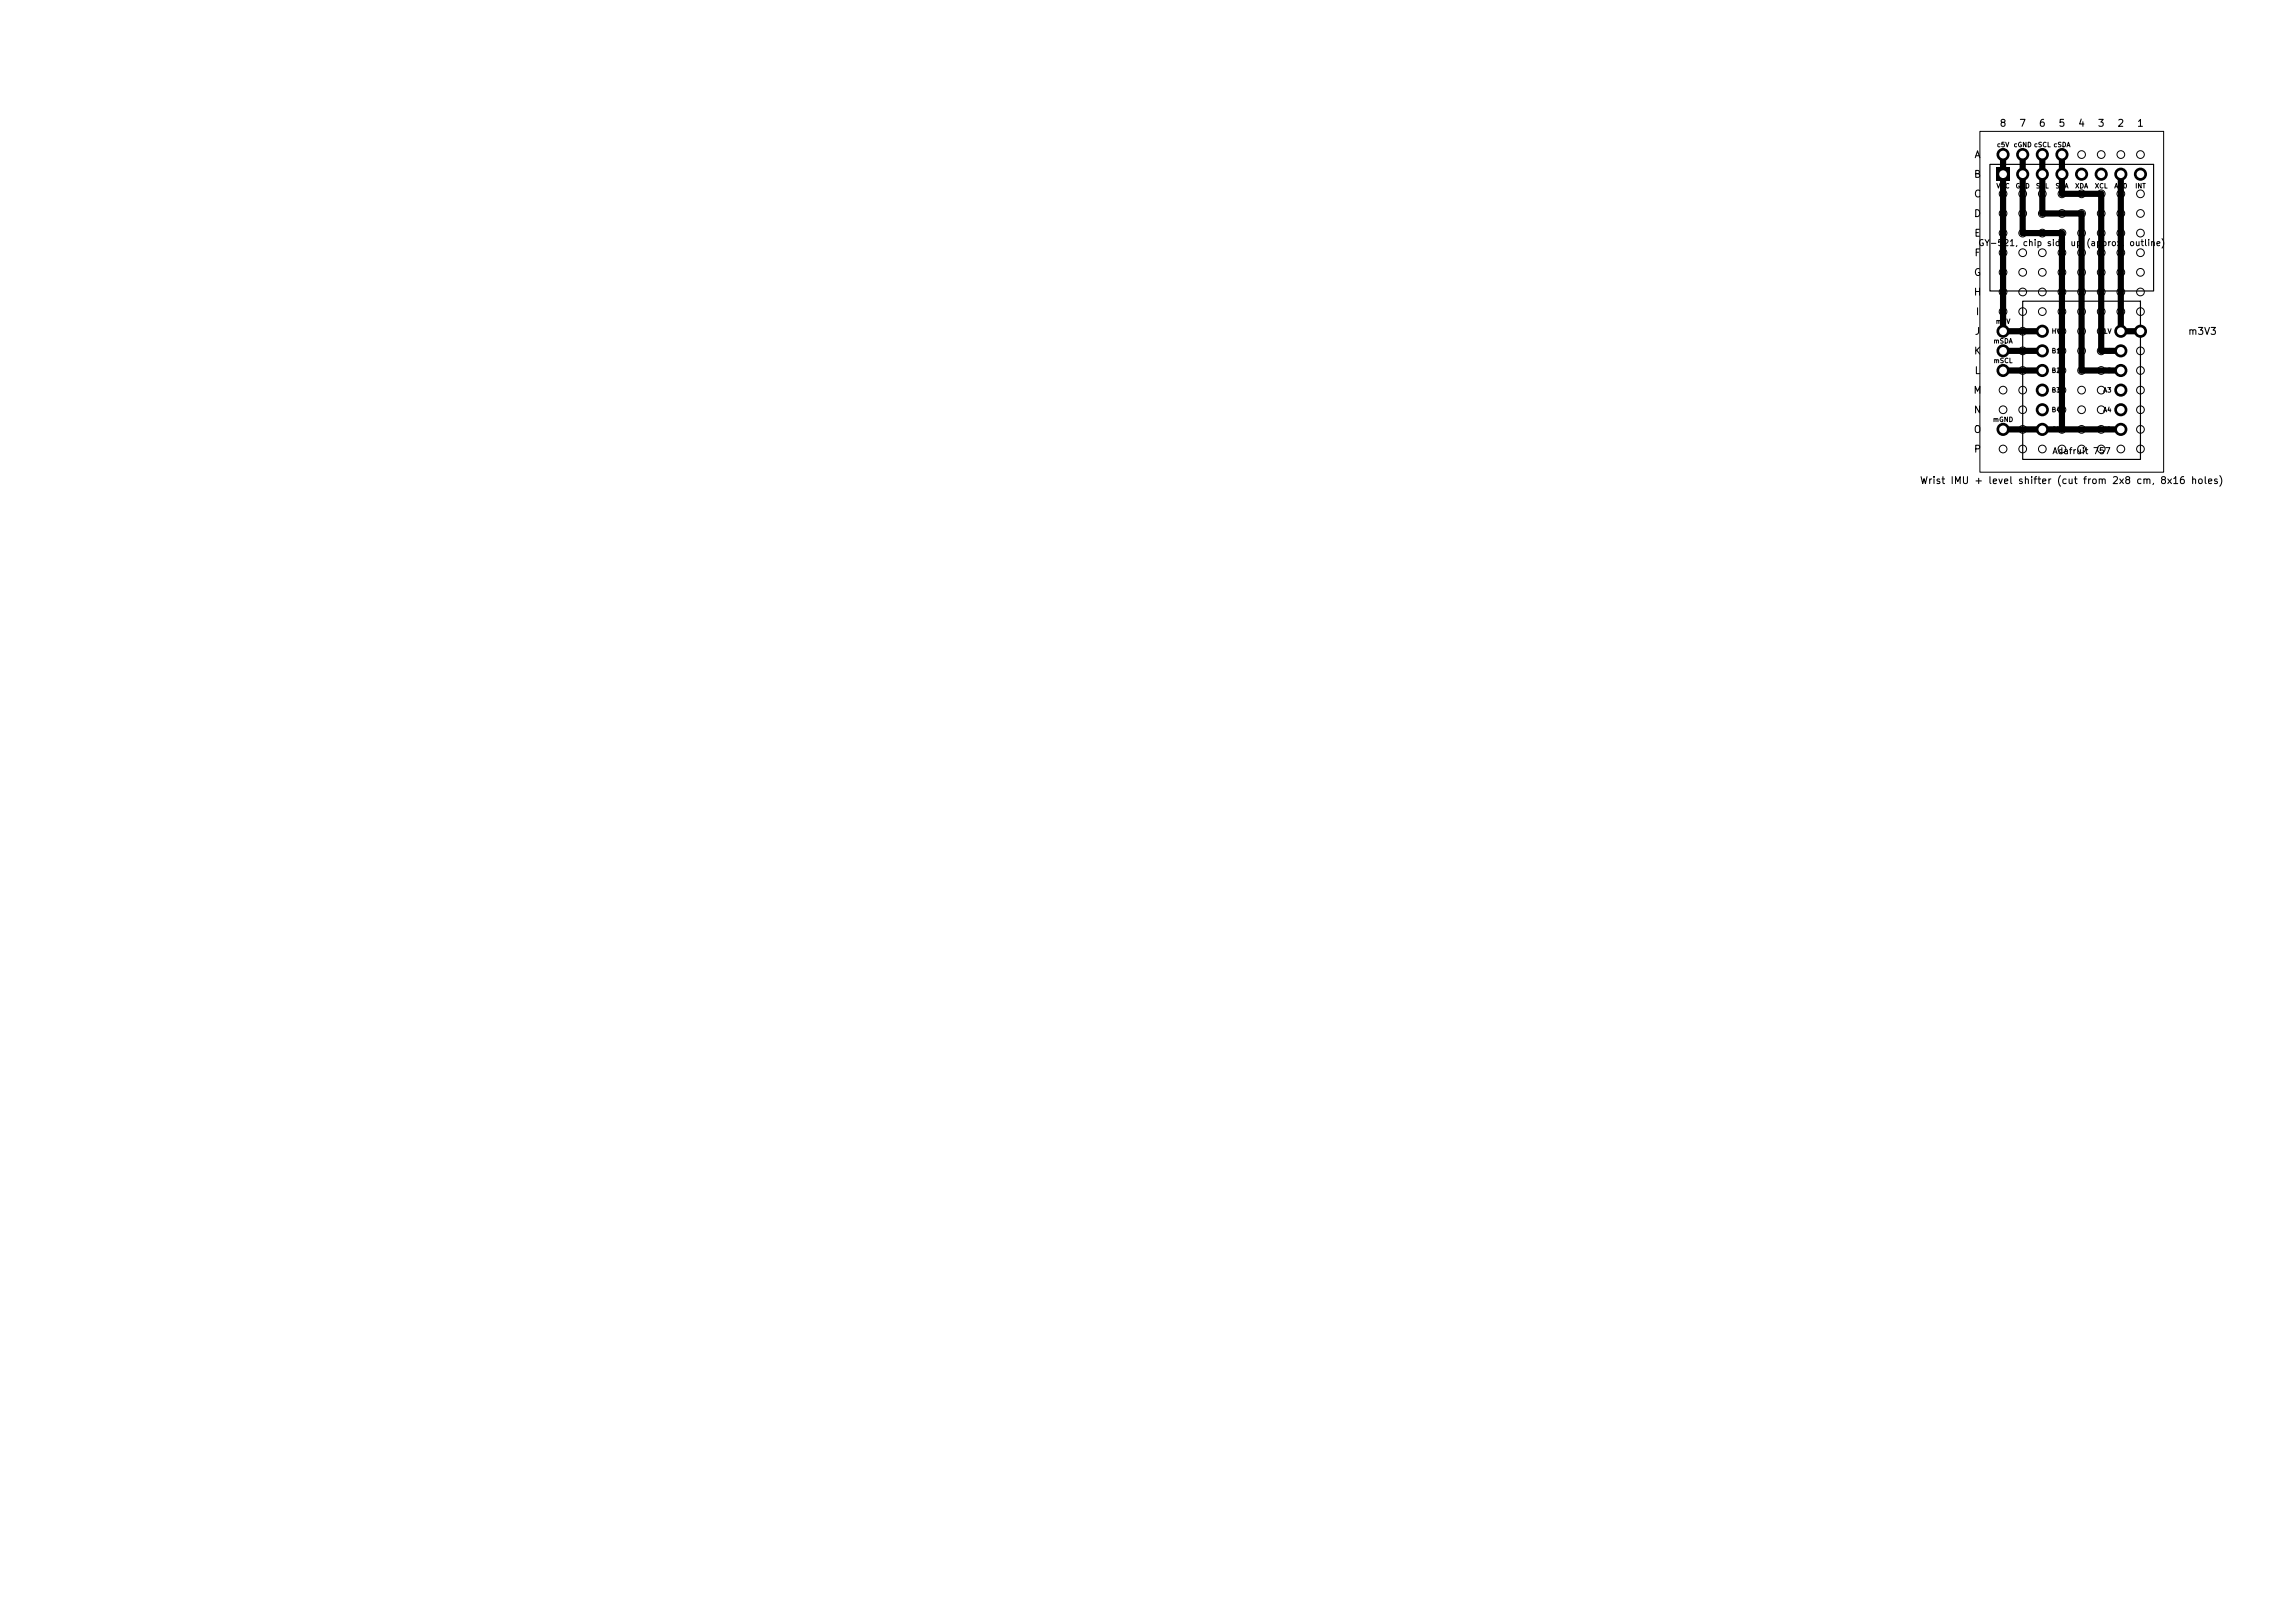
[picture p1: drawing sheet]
<svg xmlns="http://www.w3.org/2000/svg" width="297mm" height="210mm" viewBox="0 0 297 210" stroke-linecap="round" stroke-linejoin="round" font-family="sans-serif">
<defs><g id="words">
<g font-size=".9">
<text x="258.7" y="16.6">8</text>
<text x="261.2" y="16.6">7</text>
<text x="263.8" y="16.6">6</text>
<text x="266.3" y="16.6">5</text>
<text x="268.9" y="16.6">4</text>
<text x="271.4" y="16.6">3</text>
<text x="273.9" y="16.6">2</text>
<text x="276.5" y="16.6">1</text>
<text x="255.4" y="23.2">B</text>
<text x="255.4" y="20.7">A</text>
<text x="255.4" y="25.8">C</text>
<text x="255.4" y="28.3">D</text>
<text x="255.4" y="35.9">G</text>
<text x="255.4" y="30.8">E</text>
<text x="255.4" y="33.4">F</text>
<text x="255.4" y="38.5">H</text>
<text x="255.6" y="41">I</text>
<text x="255.4" y="46.1">K</text>
<text x="255.5" y="43.5">J</text>
<text x="283.1" y="43.5">m3V3</text>
<text x="255.3" y="51.2">M</text>
<text x="255.4" y="53.7">N</text>
<text x="255.5" y="48.6">L</text>
<text x="255.4" y="56.2">O</text>
<text x="255.4" y="58.8">P</text>
<text x="248.4" y="62.8">Wrist IMU + level shifter (cut from 2x8 cm, 8x16 holes)</text>
</g>
<g font-size=".8">
<text x="255.9" y="32">GY-521, chip side up</text>
<text x="269.9" y="32">(approx. outline)</text>
<text x="265.5" y="59">Adafruit 757</text>
</g>
<g font-size=".6">
<text x="258.4" y="19.2">c5V</text>
<text x="260.5" y="19.2">cGND cSCL cSDA</text>
<text x="258.3" y="24.5">VCC</text>
<text x="260.8" y="24.5">GND</text>
<text x="263.4" y="24.5">SCL</text>
<text x="265.9" y="24.5">SDA</text>
<text x="268.5" y="24.5">XDA</text>
<text x="271" y="24.5">XCL</text>
<text x="273.6" y="24.5">AD0</text>
<text x="276.3" y="24.5">INT</text>
<text x="257.9" y="44.6">mSDA</text>
<text x="257.9" y="47.1">mSCL</text>
<text x="258.2" y="42">m5V</text>
<text x="265.4" y="43.3">HV</text>
<text x="265.4" y="45.9">B1</text>
<text x="272.1" y="45.9">A1</text>
<text x="272.2" y="43.3">LV</text>
<text x="265.4" y="48.4">B2</text>
<text x="265.4" y="50.9">B3</text>
<text x="265.4" y="53.5">B4</text>
<text x="272.1" y="48.4">A2</text>
<text x="272.1" y="50.9">A3</text>
<text x="272.1" y="53.5">A4</text>
<text x="257.8" y="54.7">mGND</text>
<text x="265.4" y="56">GND</text>
<text x="271.4" y="56">GND</text>
</g>
</g></defs>
<g fill="none" stroke="#000" stroke-width=".13">
<path d="M256.2 17h23.8v44.1h-23.8z"/>
<circle cx="259.2" cy="30.2" r=".5"/>
<circle cx="259.2" cy="35.2" r=".5"/>
<circle cx="259.2" cy="22.5" r=".5"/>
<circle cx="259.2" cy="32.7" r=".5"/>
<circle cx="259.2" cy="20" r=".5"/>
<circle cx="259.2" cy="27.6" r=".5"/>
<circle cx="259.2" cy="37.8" r=".5"/>
<circle cx="259.2" cy="25.1" r=".5"/>
<circle cx="261.8" cy="22.5" r=".5"/>
<circle cx="261.8" cy="35.2" r=".5"/>
<circle cx="261.8" cy="30.2" r=".5"/>
<circle cx="261.8" cy="27.6" r=".5"/>
<circle cx="261.8" cy="32.7" r=".5"/>
<circle cx="261.8" cy="37.8" r=".5"/>
<circle cx="261.8" cy="20" r=".5"/>
<circle cx="261.8" cy="25.1" r=".5"/>
<circle cx="264.3" cy="20" r=".5"/>
<circle cx="264.3" cy="37.8" r=".5"/>
<circle cx="264.3" cy="22.5" r=".5"/>
<circle cx="264.3" cy="30.2" r=".5"/>
<circle cx="264.3" cy="35.2" r=".5"/>
<circle cx="264.3" cy="27.6" r=".5"/>
<circle cx="264.3" cy="32.7" r=".5"/>
<circle cx="264.3" cy="25.1" r=".5"/>
<circle cx="266.8" cy="30.2" r=".5"/>
<circle cx="266.8" cy="37.8" r=".5"/>
<circle cx="266.8" cy="20" r=".5"/>
<circle cx="266.8" cy="22.5" r=".5"/>
<circle cx="266.8" cy="27.6" r=".5"/>
<circle cx="266.8" cy="35.2" r=".5"/>
<circle cx="266.8" cy="32.7" r=".5"/>
<circle cx="266.8" cy="25.1" r=".5"/>
<circle cx="269.4" cy="35.2" r=".5"/>
<circle cx="269.4" cy="37.8" r=".5"/>
<circle cx="269.4" cy="32.7" r=".5"/>
<circle cx="269.4" cy="30.2" r=".5"/>
<circle cx="269.4" cy="20" r=".5"/>
<circle cx="269.4" cy="25.1" r=".5"/>
<circle cx="269.4" cy="27.6" r=".5"/>
<circle cx="269.4" cy="22.5" r=".5"/>
<circle cx="271.9" cy="35.2" r=".5"/>
<circle cx="271.9" cy="20" r=".5"/>
<circle cx="271.9" cy="22.5" r=".5"/>
<circle cx="271.9" cy="32.7" r=".5"/>
<circle cx="271.9" cy="30.2" r=".5"/>
<circle cx="271.9" cy="37.8" r=".5"/>
<circle cx="271.9" cy="25.1" r=".5"/>
<circle cx="271.9" cy="27.6" r=".5"/>
<circle cx="274.5" cy="30.2" r=".5"/>
<circle cx="274.5" cy="20" r=".5"/>
<circle cx="274.5" cy="27.6" r=".5"/>
<circle cx="274.5" cy="22.5" r=".5"/>
<circle cx="274.5" cy="35.2" r=".5"/>
<circle cx="274.5" cy="25.1" r=".5"/>
<circle cx="274.5" cy="32.7" r=".5"/>
<circle cx="274.5" cy="37.8" r=".5"/>
<circle cx="277" cy="27.6" r=".5"/>
<circle cx="277" cy="30.2" r=".5"/>
<circle cx="277" cy="20" r=".5"/>
<circle cx="277" cy="37.8" r=".5"/>
<circle cx="277" cy="25.1" r=".5"/>
<circle cx="277" cy="32.7" r=".5"/>
<circle cx="277" cy="35.2" r=".5"/>
<circle cx="277" cy="22.5" r=".5"/>
<circle cx="259.2" cy="40.3" r=".5"/>
<circle cx="259.2" cy="42.9" r=".5"/>
<circle cx="259.2" cy="45.4" r=".5"/>
<circle cx="259.2" cy="58.1" r=".5"/>
<circle cx="259.2" cy="55.6" r=".5"/>
<circle cx="259.2" cy="50.5" r=".5"/>
<circle cx="259.2" cy="53" r=".5"/>
<circle cx="259.2" cy="47.9" r=".5"/>
<circle cx="261.8" cy="40.3" r=".5"/>
<circle cx="261.8" cy="42.9" r=".5"/>
<circle cx="261.8" cy="45.4" r=".5"/>
<circle cx="261.8" cy="58.1" r=".5"/>
<circle cx="261.8" cy="55.6" r=".5"/>
<circle cx="261.8" cy="47.9" r=".5"/>
<circle cx="261.8" cy="50.5" r=".5"/>
<circle cx="261.8" cy="53" r=".5"/>
<circle cx="264.3" cy="40.3" r=".5"/>
<circle cx="264.3" cy="42.9" r=".5"/>
<circle cx="264.3" cy="45.4" r=".5"/>
<circle cx="264.3" cy="58.1" r=".5"/>
<circle cx="264.3" cy="50.5" r=".5"/>
<circle cx="264.3" cy="55.6" r=".5"/>
<circle cx="264.3" cy="53" r=".5"/>
<circle cx="264.3" cy="47.9" r=".5"/>
<circle cx="266.8" cy="40.3" r=".5"/>
<circle cx="266.8" cy="42.9" r=".5"/>
<circle cx="266.8" cy="45.4" r=".5"/>
<circle cx="266.8" cy="58.1" r=".5"/>
<circle cx="266.8" cy="50.5" r=".5"/>
<circle cx="266.8" cy="47.9" r=".5"/>
<circle cx="266.8" cy="55.6" r=".5"/>
<circle cx="266.8" cy="53" r=".5"/>
<circle cx="269.4" cy="40.3" r=".5"/>
<circle cx="269.4" cy="42.9" r=".5"/>
<circle cx="269.4" cy="58.1" r=".5"/>
<circle cx="269.4" cy="50.5" r=".5"/>
<circle cx="269.4" cy="45.4" r=".5"/>
<circle cx="269.4" cy="55.6" r=".5"/>
<circle cx="269.4" cy="47.9" r=".5"/>
<circle cx="269.4" cy="53" r=".5"/>
<circle cx="271.9" cy="40.3" r=".5"/>
<circle cx="271.9" cy="42.9" r=".5"/>
<circle cx="271.9" cy="45.4" r=".5"/>
<circle cx="271.9" cy="58.1" r=".5"/>
<circle cx="271.9" cy="53" r=".5"/>
<circle cx="271.9" cy="55.6" r=".5"/>
<circle cx="271.9" cy="47.9" r=".5"/>
<circle cx="271.9" cy="50.5" r=".5"/>
<circle cx="274.5" cy="42.9" r=".5"/>
<circle cx="274.5" cy="40.3" r=".5"/>
<circle cx="274.5" cy="45.4" r=".5"/>
<circle cx="274.5" cy="58.1" r=".5"/>
<circle cx="274.5" cy="47.9" r=".5"/>
<circle cx="274.5" cy="50.5" r=".5"/>
<circle cx="274.5" cy="53" r=".5"/>
<circle cx="274.5" cy="55.6" r=".5"/>
<circle cx="277" cy="42.9" r=".5"/>
<circle cx="277" cy="40.3" r=".5"/>
<circle cx="277" cy="47.9" r=".5"/>
<circle cx="277" cy="50.5" r=".5"/>
<circle cx="277" cy="45.4" r=".5"/>
<circle cx="277" cy="53" r=".5"/>
<circle cx="277" cy="58.1" r=".5"/>
<circle cx="277" cy="55.6" r=".5"/>
</g>
<g fill="#000">
<path d="M258.4 21.7h1.7v1.7h-1.7z"/>
<circle cx="259.2" cy="20" r=".85"/>
<circle cx="261.8" cy="20" r=".85"/>
<circle cx="261.8" cy="22.5" r=".85"/>
<circle cx="264.3" cy="22.5" r=".85"/>
<circle cx="264.3" cy="20" r=".85"/>
<circle cx="266.8" cy="22.5" r=".85"/>
<circle cx="266.8" cy="20" r=".85"/>
<circle cx="269.4" cy="22.5" r=".85"/>
<circle cx="271.9" cy="22.5" r=".85"/>
<circle cx="274.5" cy="22.5" r=".85"/>
<circle cx="277" cy="22.5" r=".85"/>
<circle cx="259.2" cy="45.4" r=".85"/>
<circle cx="259.2" cy="47.9" r=".85"/>
<circle cx="259.2" cy="55.6" r=".85"/>
<circle cx="259.2" cy="42.9" r=".85"/>
<circle cx="264.3" cy="50.5" r=".85"/>
<circle cx="264.3" cy="55.6" r=".85"/>
<circle cx="264.3" cy="45.4" r=".85"/>
<circle cx="264.3" cy="53" r=".85"/>
<circle cx="264.3" cy="47.9" r=".85"/>
<circle cx="264.3" cy="42.9" r=".85"/>
<circle cx="274.5" cy="50.5" r=".85"/>
<circle cx="274.5" cy="45.4" r=".85"/>
<circle cx="274.5" cy="55.6" r=".85"/>
<circle cx="274.5" cy="53" r=".85"/>
<circle cx="274.5" cy="47.9" r=".85"/>
<circle cx="274.5" cy="42.9" r=".85"/>
<circle cx="277" cy="42.9" r=".85"/>
</g>
<path d="M259.2 20v22.9h5.1M261.8 20v10.2h5v25.4M264.3 20v7.6h5.1v20.3h5.1M266.8 20v5.1h5.1v20.3h2.6M274.5 22.5v20.4h2.5M259.2 55.6h15.3M259.2 47.9h5.1M259.2 45.4h5.1" fill="none" stroke="#000" stroke-width=".8"/>
<path d="M257.5 21.3h21.2v16.4h-21.2zM261.8 39h15.2v20.4h-15.2z" fill="none" stroke="#000" stroke-width=".15"/>
<g fill="#fff">
<circle cx="259.2" cy="20" r=".5"/>
<circle cx="261.8" cy="20" r=".5"/>
<circle cx="264.3" cy="20" r=".5"/>
<circle cx="266.8" cy="20" r=".5"/>
<circle cx="277" cy="42.9" r=".5"/>
<circle cx="259.2" cy="42.9" r=".5"/>
<circle cx="259.2" cy="55.6" r=".5"/>
<circle cx="259.2" cy="47.9" r=".5"/>
<circle cx="259.2" cy="45.4" r=".5"/>
<circle cx="259.2" cy="22.5" r=".5"/>
<circle cx="261.8" cy="22.5" r=".5"/>
<circle cx="264.3" cy="22.5" r=".5"/>
<circle cx="266.8" cy="22.5" r=".5"/>
<circle cx="269.4" cy="22.5" r=".5"/>
<circle cx="271.9" cy="22.5" r=".5"/>
<circle cx="274.5" cy="22.5" r=".5"/>
<circle cx="277" cy="22.5" r=".5"/>
<circle cx="274.5" cy="45.4" r=".5"/>
<circle cx="274.5" cy="47.9" r=".5"/>
<circle cx="274.5" cy="50.5" r=".5"/>
<circle cx="274.5" cy="53" r=".5"/>
<circle cx="264.3" cy="45.4" r=".5"/>
<circle cx="264.3" cy="47.9" r=".5"/>
<circle cx="264.3" cy="50.5" r=".5"/>
<circle cx="264.3" cy="53" r=".5"/>
<circle cx="274.5" cy="55.6" r=".5"/>
<circle cx="264.3" cy="55.6" r=".5"/>
<circle cx="264.3" cy="42.9" r=".5"/>
<circle cx="274.5" cy="42.9" r=".5"/>
</g>
<use href="#words"/>
</svg>
